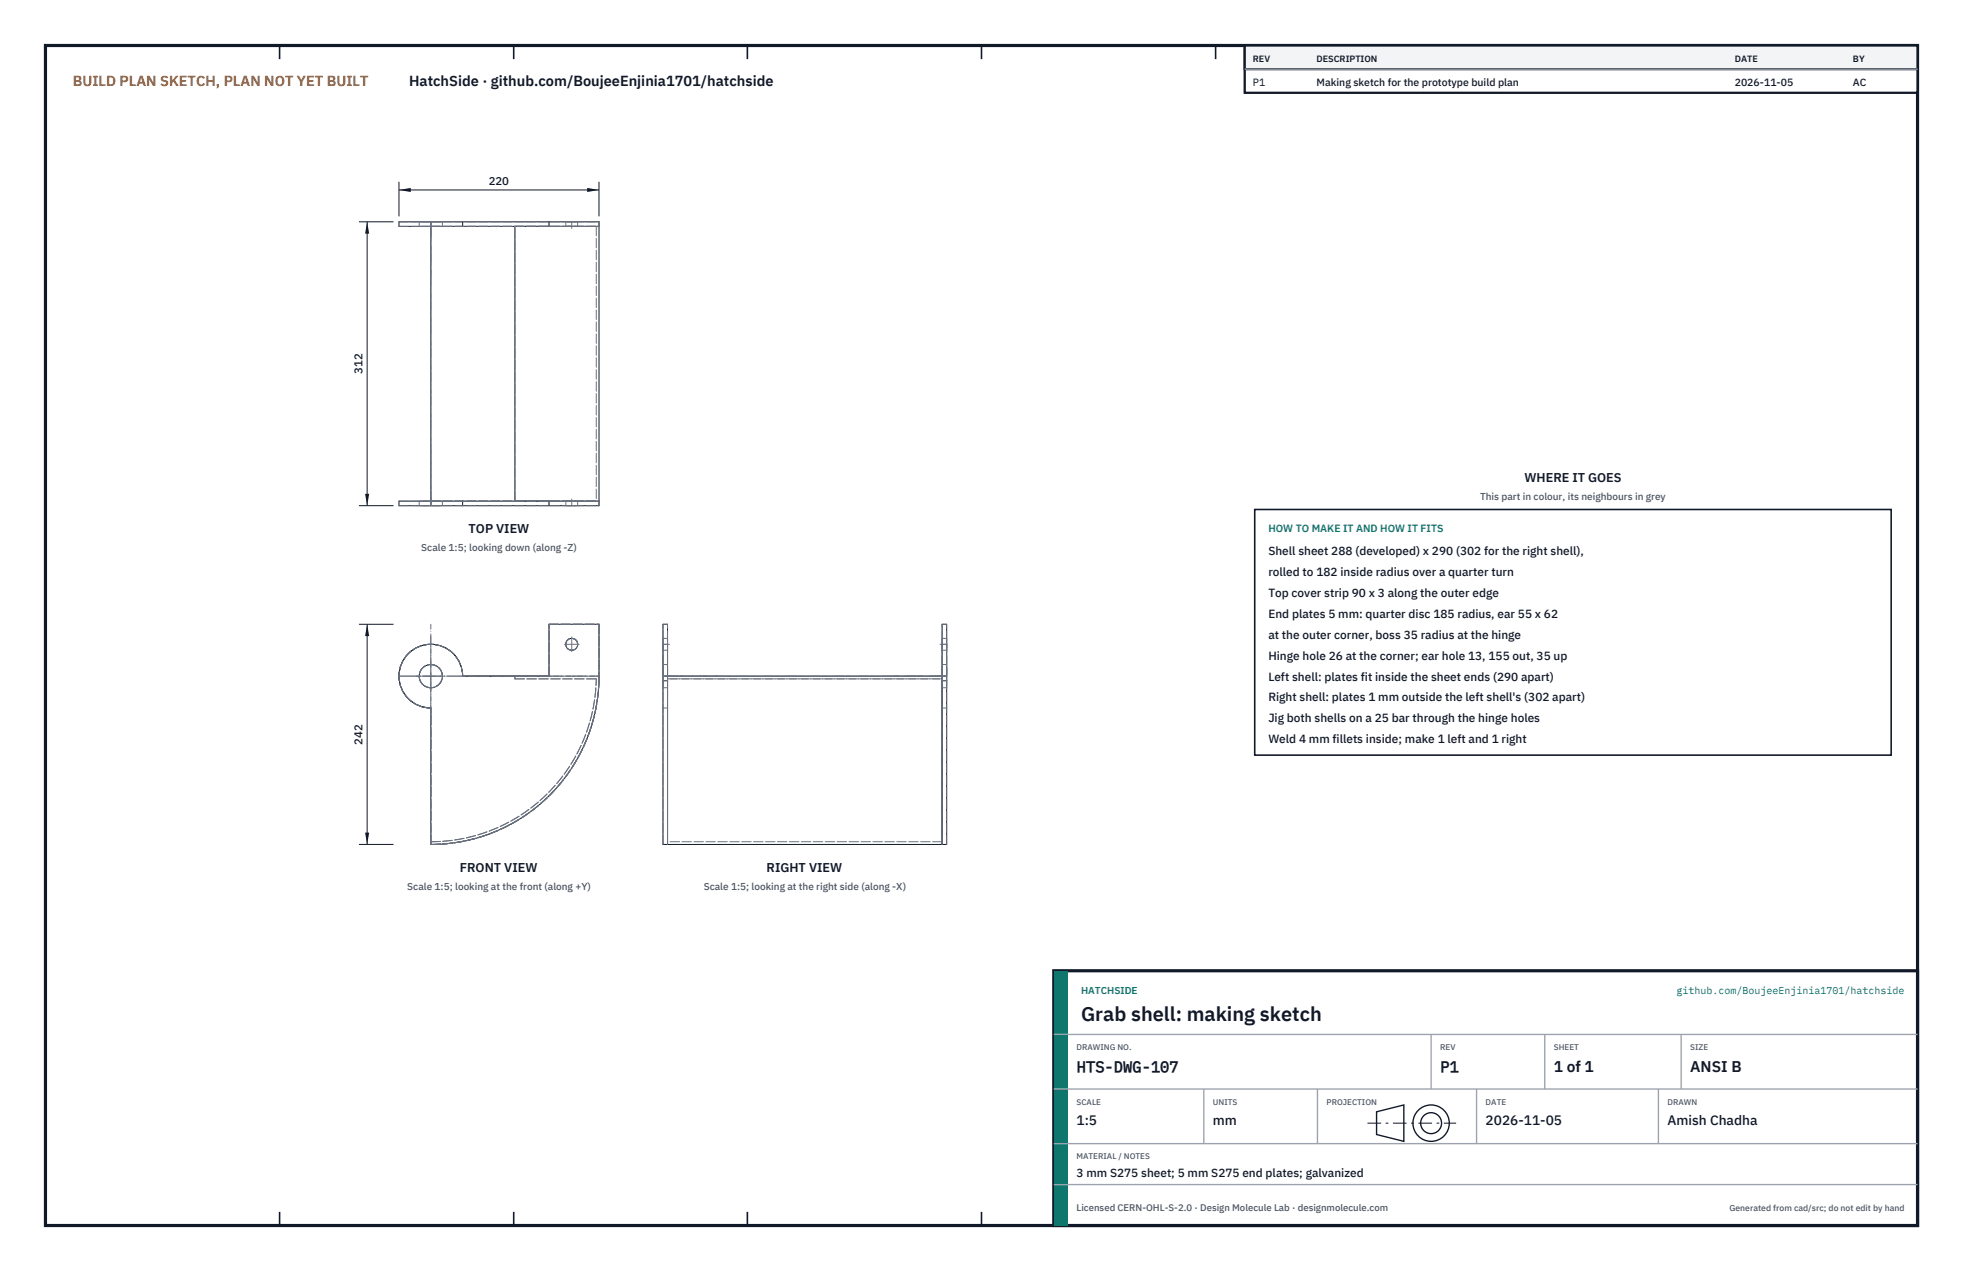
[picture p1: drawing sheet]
<svg xmlns="http://www.w3.org/2000/svg" width="432mm" height="279mm" viewBox="0 0 432 279" stroke-linecap="round" stroke-linejoin="round" font-family="sans-serif">
<defs><g id="words">
<text font-size="4.4" fill="#111827" x="237.8" y="224.4">Grab shell: making sketch</text>
<g font-size="3.4" fill="#111827">
<text x="236.8" y="235.6">HTS-DWG-107</text>
<text x="316.8" y="235.6">P1</text>
<text x="341.8" y="235.6">1 of 1</text>
<text x="371.8" y="235.6">ANSI B</text>
</g>
<text font-size="3.2" fill="#b45309" x="16" y="19">BUILD PLAN SKETCH, PLAN NOT YET BUILT</text>
<text font-size="3.2" fill="#111827" x="90" y="19">HatchSide · github.com/BoujeeEnjinia1701/hatchside</text>
<g font-size="3" fill="#111827">
<text x="236.8" y="247.2">1:5</text>
<text x="266.8" y="247.2">mm</text>
<text x="326.8" y="247.2">2026-11-05</text>
<text x="366.8" y="247.2">Amish Chadha</text>
</g>
<g font-size="2.8" fill="#111827">
<text x="335.3" y="106">WHERE IT GOES</text>
<text x="103.1" y="117.2">TOP VIEW</text>
<text x="101.1" y="191.7">FRONT VIEW</text>
<text x="168.6" y="191.7">RIGHT VIEW</text>
</g>
<g font-size="2.6" fill="#111827">
<text x="279" y="122">Shell sheet 288 (developed) x 290 (302 for the right shell),</text>
<text x="279" y="126.6">rolled to 182 inside radius over a quarter turn</text>
<text x="279" y="131.2">Top cover strip 90 x 3 along the outer edge</text>
<text x="279" y="135.8">End plates 5 mm: quarter disc 185 radius, ear 55 x 62</text>
<text x="279" y="140.4">at the outer corner, boss 35 radius at the hinge</text>
<text x="279" y="145">Hinge hole 26 at the corner; ear hole 13, 155 out, 35 up</text>
<text x="279" y="149.6">Left shell: plates fit inside the sheet ends (290 apart)</text>
<text x="279" y="154.2">Right shell: plates 1 mm outside the left shell's (302 apart)</text>
<text x="279" y="158.8">Jig both shells on a 25 bar through the hinge holes</text>
<text x="279" y="163.4">Weld 4 mm fillets inside; make 1 left and 1 right</text>
<text x="236.8" y="258.8">3 mm S275 sheet; 5 mm S275 end plates; galvanized</text>
</g>
<g font-size="2.5" fill="#111827">
<text x="107.5" y="40.8">220</text>
<text x="79.8" y="82.2" transform="rotate(-90 79.8 82.2)">312</text>
<text x="79.8" y="163.7" transform="rotate(-90 79.8 163.7)">242</text>
</g>
<g font-size="2.3" fill="#111827">
<text x="275.6" y="18.8">P1</text>
<text x="289.6" y="18.8">Making sketch for the prototype build plan</text>
<text x="381.6" y="18.8">2026-11-05</text>
<text x="407.6" y="18.8">AC</text>
</g>
<text font-size="2.3" fill="#0f766e" x="279" y="117">HOW TO MAKE IT AND HOW IT FITS</text>
<g font-size="2.2" fill="#4b5563">
<text x="325.6" y="110">This part in colour, its neighbours in grey</text>
<text x="92.7" y="121.2">Scale 1:5; looking down (along -Z)</text>
<text x="89.6" y="195.7">Scale 1:5; looking at the front (along +Y)</text>
<text x="154.8" y="195.7">Scale 1:5; looking at the right side (along -X)</text>
</g>
<g font-size="2.2" fill="#0f766e">
<text x="237.8" y="218.4">HATCHSIDE</text>
<text x="368.8" y="218.4">github.com/BoujeeEnjinia1701/hatchside</text>
</g>
<text font-size="2.1" fill="#4b5563" x="236.8" y="266.2">Licensed CERN-OHL-S-2.0 · Design Molecule Lab · designmolecule.com</text>
<g font-size="2" fill="#111827">
<text x="275.6" y="13.6">REV</text>
<text x="289.6" y="13.6">DESCRIPTION</text>
<text x="381.6" y="13.6">DATE</text>
<text x="407.6" y="13.6">BY</text>
</g>
<text font-size="1.9" fill="#4b5563" x="380.4" y="266.2">Generated from cad/src; do not edit by hand</text>
<g font-size="1.8" fill="#4b5563">
<text x="236.8" y="230.8">DRAWING NO.</text>
<text x="316.8" y="230.8">REV</text>
<text x="341.8" y="230.8">SHEET</text>
<text x="371.8" y="230.8">SIZE</text>
<text x="236.8" y="242.8">SCALE</text>
<text x="266.8" y="242.8">UNITS</text>
<text x="291.8" y="242.8">PROJECTION</text>
<text x="326.8" y="242.8">DATE</text>
<text x="366.8" y="242.8">DRAWN</text>
<text x="236.8" y="254.8">MATERIAL / NOTES</text>
</g>
</g></defs>
<path d="M10 10h411.8v259.4h-411.8z" fill="none" stroke="#111827" stroke-width=".7" stroke-linecap="butt"/>
<g fill="none" stroke="#111827" stroke-width=".35">
<path d="M61.5 10v3M113 10v3M164.4 10v3M215.9 10v3M267.4 10v3M318.9 10v3M370.3 10v3M61.5 266.4v3M113 266.4v3M164.4 266.4v3M215.9 266.4v3M267.4 266.4v3"/>
<path d="M318.9 266.4v3M370.3 266.4v3"/>
</g>
<g fill="none" stroke="#111727" stroke-width=".22">
<path d="M94.8 49.8v60.4M101.8 48.8v1M113.3 49.8v60.4M120.8 48.8v1M131.8 49.8h-44v-1h44v62.4h-44v-1h44M101.8 110.2v1M120.8 110.2v1M89.8 143.7a7 7 0 0 1 7.6-1.5 7 7 0 0 1 4.4 6.4h19v-11.4h11v12.4a37 37 0 0 1-37 36v-30a7 7 0 0 1-6.5-4.3 7 7 0 0 1 1.5-7.6zM131.8 149.6h.1M145.8 149.6h1M146.8 148.6h60.4M207.2 149.6h1"/>
<path d="M146.8 185.6v-48.4h-1v48.4h62.4v-48.4h-1v48.4"/>
<circle cx="94.8" cy="148.6" r="2.55"/>
<circle cx="125.8" cy="141.6" r="1.31"/>
</g>
<g fill="none" stroke="#6a7180" stroke-width=".22" stroke-dasharray="2.1 .5">
<path d="M87.8 48.8h7M87.8 49.8h7M92.2 48.8h5.1M92.2 49.8h5.1M92.2 48.8v1M94.8 49.8h37M94.8 49.8h36.4M94.8 48.8h37M94.8 48.8v1M94.8 49.8v-1M97.3 48.8h-5.1M97.3 49.8h-5.1"/>
<path d="M97.3 48.8v1M113.3 49.8h17.9M120.8 49.8v-1M124.5 48.8h2.6M124.5 49.8h2.6M124.5 48.8v1M127.1 48.8h-2.6M127.1 49.8h-2.6M127.1 48.8v1M131.2 49.8v60.4M131.8 48.8h.1M131.8 48.8v1"/>
<path d="M131.8 49.8h.1M131.8 49.8h-11M131.8 49.8v-1M87.8 110.2h7M87.8 111.2h7M92.2 110.2h5.1M92.2 111.2h5.1M92.2 110.2v1M94.8 110.2v-60.4M94.8 110.2h37M94.8 110.2h36.4M94.8 110.2v1"/>
<path d="M94.8 111.2v-1M94.8 111.2h37M97.3 110.2h-5.1M97.3 111.2h-5.1M97.3 110.2v1M113.3 110.2h17.9M113.3 110.2v-60.4M120.8 110.2h11M120.8 111.2v-1M124.5 110.2h2.6M124.5 111.2h2.6M124.5 110.2v1"/>
<path d="M127.1 110.2h-2.6M127.1 111.2h-2.6M127.1 110.2v1M131.8 110.2h.1M131.8 110.2v1M131.8 111.2h.1M131.8 111.2v-1M120.8 137.2h11M131.8 137.2v12.4M145.8 137.2h1M207.2 137.2h1M101.8 148.6a7 7 0 0 0-7-7 7 7 0 0 0-7 7 7 7 0 0 0 7 7"/>
<path d="M113.3 149.2v-.6M113.3 149.2h17.9M120.8 148.6h11M120.8 148.6h-19M120.8 148.6v-11.4M120.8 148.6h-7.5M131.8 149.6h.1M131.8 148.6h-18.5M145.8 148.6v-7M145.8 141.6v14M145.8 148.6h1M145.8 148.6v-11.4"/>
<path d="M145.8 148.6v-2.5M145.8 146.1v5.1M145.8 151.2v-2.6M145.8 141.6v-1.3M145.8 140.3v2.6M145.8 142.9v-1.3M146.8 149.6v-1M146.8 149.2v-.6M146.8 149.2h60.4M146.8 148.6h60.4M146.8 148.6v-7M146.8 141.6v14"/>
<path d="M146.8 148.6v-11.4M146.8 148.6v-2.5M146.8 146.1v5.1M146.8 151.2v-2.6M146.8 141.6v-1.3M146.8 140.3v2.6M146.8 142.9v-1.3M146.8 155.6h-1M146.8 149.6h-1M146.8 148.6h-1M146.8 141.6h-1M146.8 146.1h-1"/>
<path d="M146.8 151.2h-1M146.8 140.3h-1M146.8 142.9h-1M207.2 149.6v-1M207.2 149.2h-60.4M207.2 149.2v-.6M207.2 148.6v-7M207.2 141.6v14M207.2 148.6h1M207.2 148.6v-11.4M207.2 148.6v-2.5M207.2 146.1v5.1"/>
<path d="M207.2 151.2v-2.6M207.2 141.6v-1.3M207.2 140.3v2.6M207.2 142.9v-1.3M208.2 148.6v-7M208.2 141.6v14M208.2 148.6v-11.4M208.2 148.6v-2.5M208.2 146.1v5.1M208.2 151.2v-2.6M208.2 141.6v-1.3M208.2 140.3v2.6"/>
<path d="M208.2 142.9v-1.3M208.2 155.6h-1M208.2 149.6h-1M208.2 148.6h-1M208.2 141.6h-1M208.2 146.1h-1M208.2 151.2h-1M208.2 140.3h-1M208.2 142.9h-1M94.8 185.6a37 37 0 0 0 37-37M94.8 185.6v-.6M94.8 185a36.4 36.4 0 0 0 36.4-35.8"/>
<path d="M94.8 185.6v-30M94.8 185.6a37 37 0 0 0 37-36M145.8 185.6v-30M146.8 185.6v-.6M146.8 185v-35.8M146.8 185.6v-30M207.2 185v-35.8M207.2 185h-60.4M207.2 185.6v-.6M207.2 185.6v-30M208.2 185.6v-30"/>
<circle cx="94.8" cy="148.6" r="2.55"/>
<circle cx="125.8" cy="141.6" r="1.31"/>
</g>
<g fill="none" stroke="#6a7180" stroke-width=".22" stroke-dasharray="4.2 .5 0 .5">
<path d="M94.8 48.8v62.4M94.8 48.8v12.1M94.8 48.8v3.1M94.8 48.8v1.8M125.8 48.8v1.4M94.8 99v12.2M94.8 109.3v1.9M94.8 108v3.2M125.8 109.7v1.5M87.8 148.6h15.7M87.8 148.6h44M91.6 148.6h6.4"/>
<path d="M94.8 157.4v-17.5M94.8 151.8v-6.4M124.1 141.6h3.3M125.8 143.3v-3.3M147.3 141.6h-1.5M147.7 148.6h-1.9M149 148.6h-3.2M158 148.6h-12.2M208.2 148.6h-62.4M208.2 148.6h-12.1M208.2 148.6h-3.1M208.2 148.6h-1.8"/>
<path d="M208.2 141.6h-1.4M94.8 185.6v-48.4"/>
</g>
<path d="M87.8 40v7.6M131.8 40v7.6M87.8 41.8h44" fill="none" stroke="#111827" stroke-width=".22"/>
<path d="M87.8 41.8l2.6-.5v.9zM129.2 41.3v.9l2.6-.4z" fill="#111827"/>
<path d="M79 48.8h7.6M80.8 48.8v62.4M79 111.2h7.6" fill="none" stroke="#111827" stroke-width=".22"/>
<path d="M80.8 48.8l-.5 2.6h.9zM80.3 108.6h.9l-.4 2.6z" fill="#111827"/>
<path d="M79 137.2h7.6M80.8 137.2v48.4M79 185.6h7.6" fill="none" stroke="#111827" stroke-width=".22"/>
<path d="M80.8 137.2l-.5 2.6h.9zM80.3 183h.9l-.4 2.6z" fill="#111827"/>
<path d="M276 112h140v54h-140z" fill="#fff" stroke="#111827" stroke-width=".35"/>
<path d="M273.8 10h148v10.4h-148z" fill="#fff" stroke="#111827" stroke-width=".5"/>
<path d="M273.8 10h148v5.2h-148z" fill="#f3f4f6" stroke="#111827" stroke-width=".5"/>
<path d="M273.8 15.2h148" fill="none" stroke="#9ca3af" stroke-width=".3"/>
<path d="M231.8 213.4h190v56h-190z" fill="#fff" stroke="#111827" stroke-width=".7" stroke-linecap="butt"/>
<path d="M231.8 213.4h3v56h-3z" fill="#0f766e"/>
<path d="M231.8 227.4h190M231.8 239.4h190M264.8 239.4v12M289.8 239.4v12M314.8 227.4v12M324.8 239.4v12M339.8 227.4v12M364.8 239.4v12M369.8 227.4v12M231.8 251.4h190M231.8 260.4h190" fill="none" stroke="#9ca3af" stroke-width=".3"/>
<g fill="none" stroke="#111827" stroke-width=".3">
<path d="M302.8 244.4l6-1.5v8l-6-1.5z"/>
<circle cx="314.8" cy="246.9" r="4"/>
<circle cx="314.8" cy="246.9" r="2.3"/>
</g>
<path d="M300.8 246.9h19.5" fill="none" stroke="#111827" stroke-width=".22" stroke-dasharray="3 1 .6 1" stroke-linecap="butt"/>
<use href="#words"/>
</svg>
